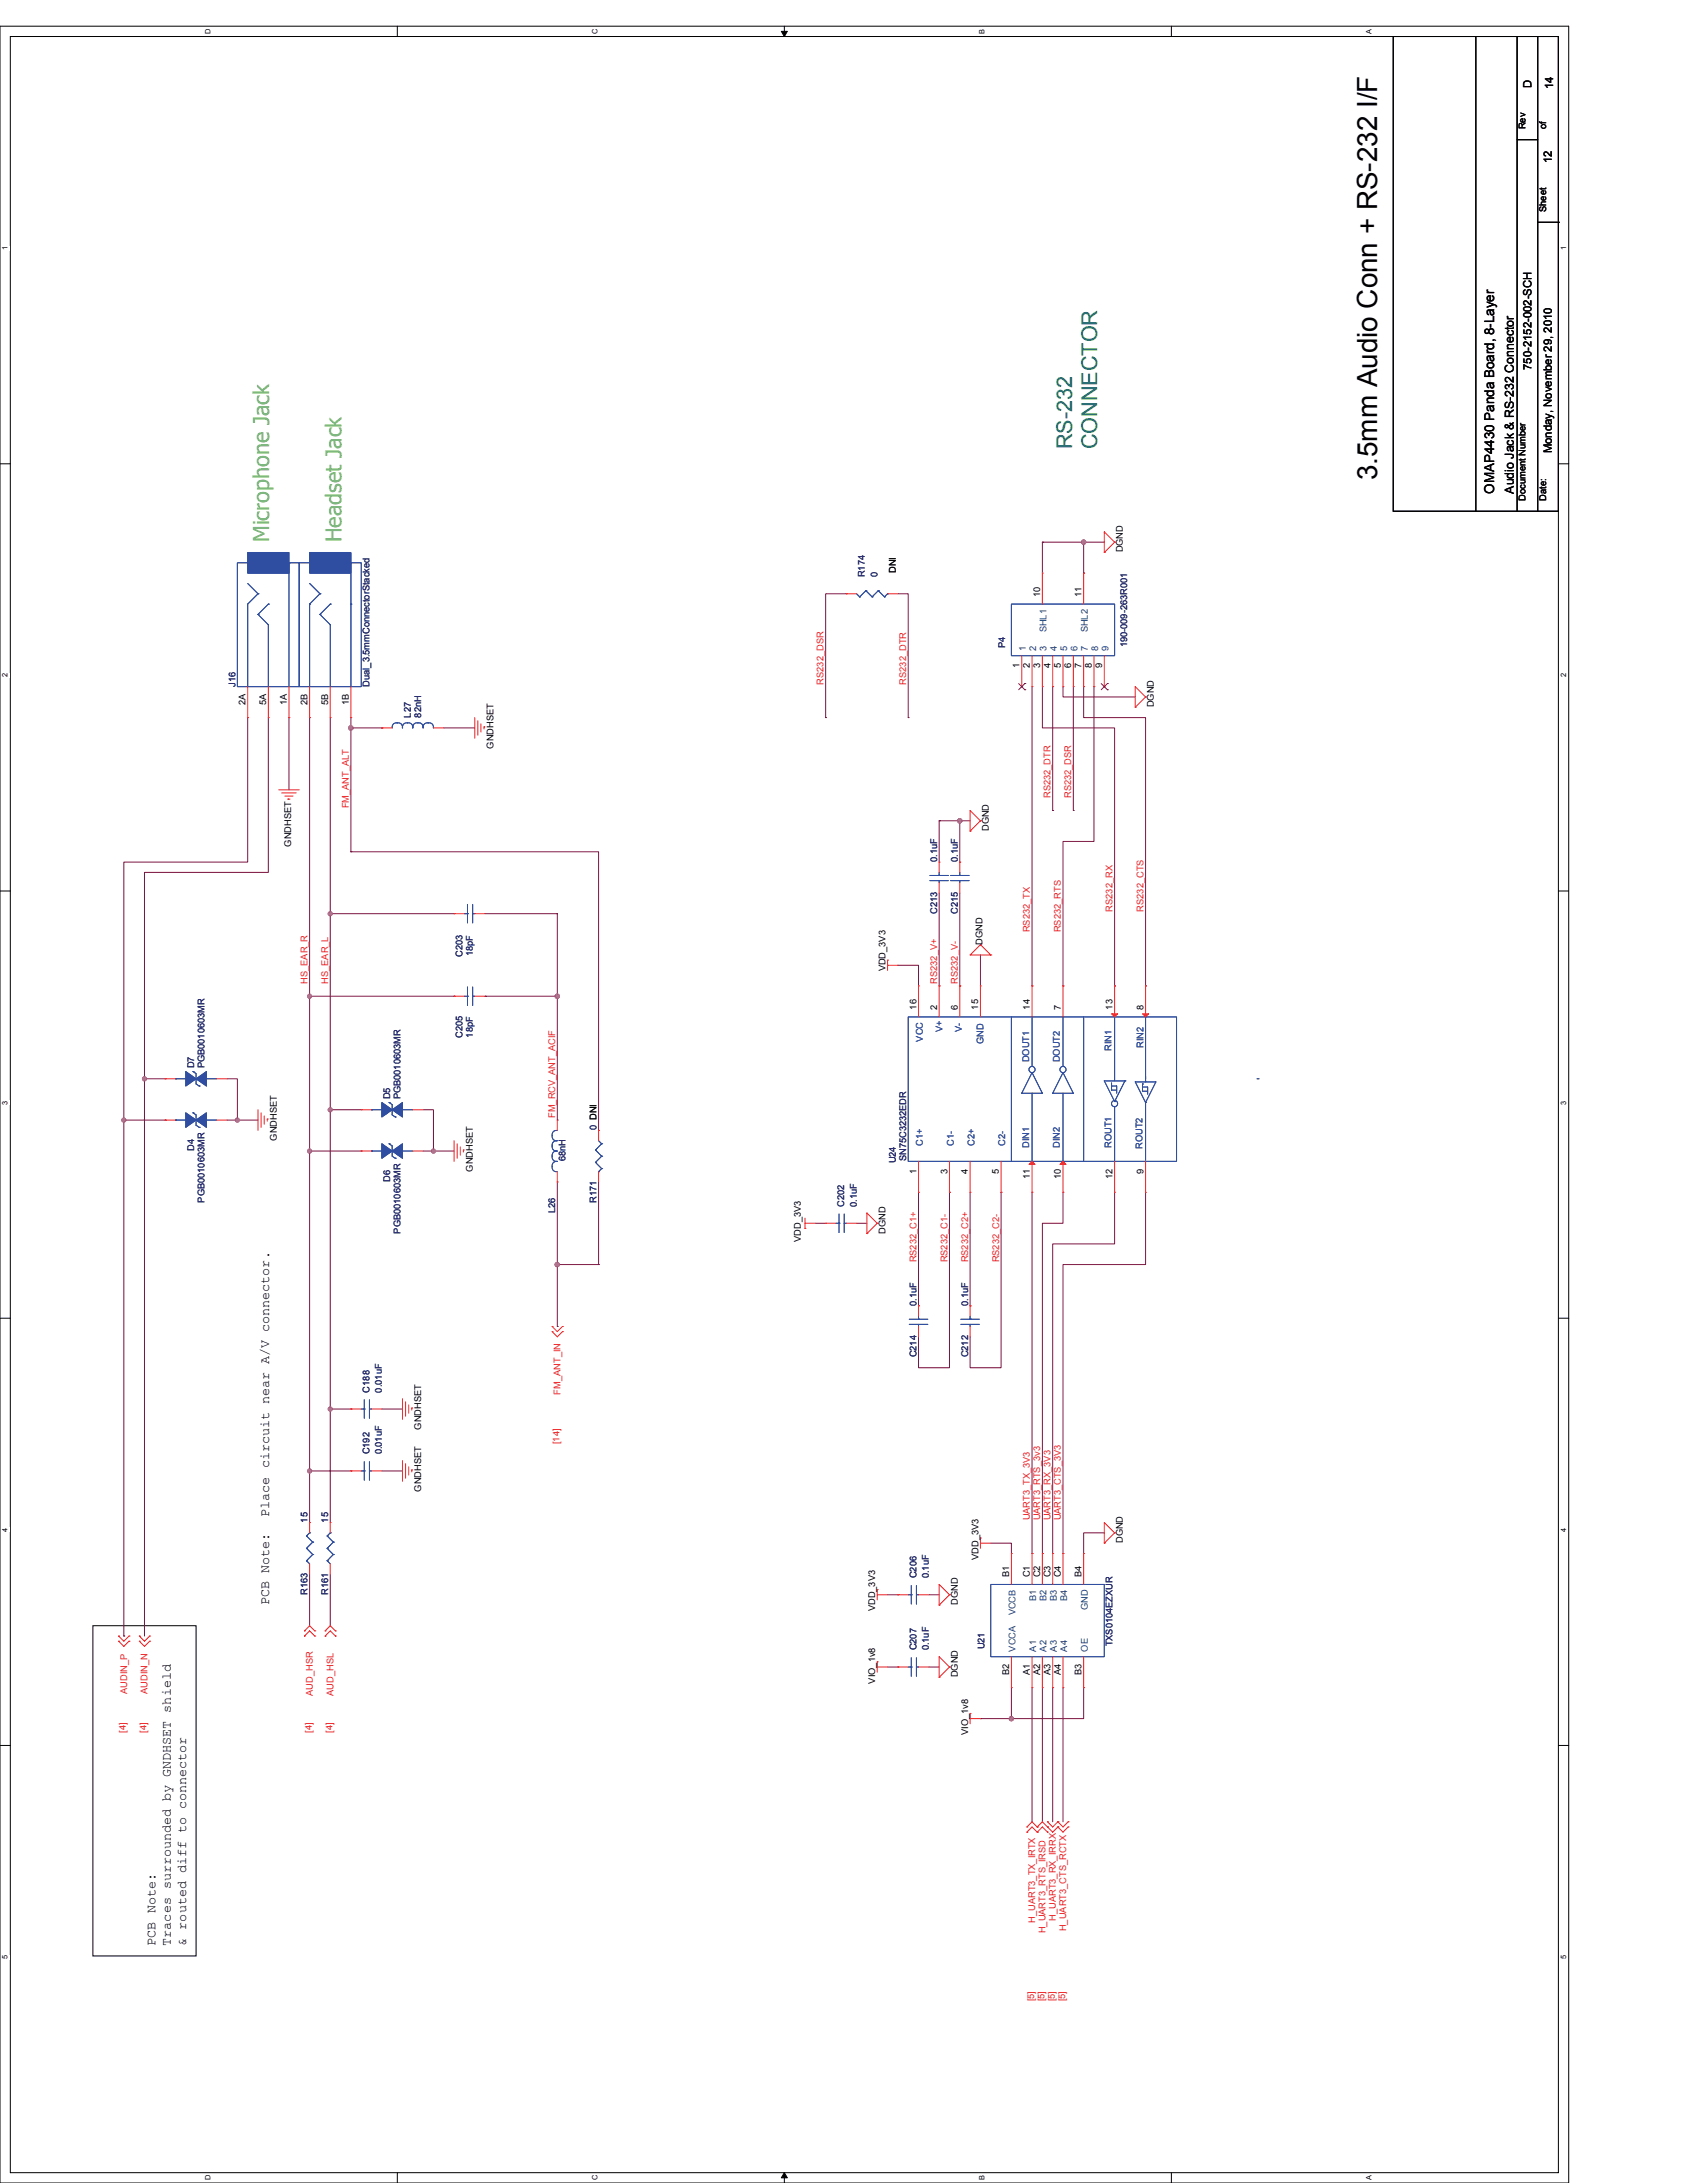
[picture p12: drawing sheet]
<svg xmlns="http://www.w3.org/2000/svg" width="216mm" height="279mm" viewBox="0 0 216 279" stroke-linecap="round" stroke-linejoin="round" font-family="sans-serif">
<defs><g id="words">
<text font-size="3.6" x="176.3" y="61.5" transform="rotate(-90 176.3 61.5)">3.5mm Audio Conn + RS-232 I/F</text>
<g font-size="2.8" fill="#0e7b3f">
<text x="137.2" y="57.5" transform="rotate(-90 137.2 57.5)">RS-232</text>
<text x="140.4" y="57.5" transform="rotate(-90 140.4 57.5)">CONNECTOR</text>
</g>
<g font-size="2.8" fill="#6cbd45">
<text x="34.5" y="69.4" transform="rotate(-90 34.5 69.4)">Microphone Jack</text>
<text x="43.7" y="69.4" transform="rotate(-90 43.7 69.4)">Headset Jack</text>
</g>
<g font-size="1.7">
<text x="191.2" y="63.2" transform="rotate(-90 191.2 63.2)">OMAP4430 Panda Board, 8-Layer</text>
<text x="34.4" y="194.1" transform="rotate(-90 34.4 194.1)">Place circuit near A/V connector.</text>
<text x="34.4" y="205.4" transform="rotate(-90 34.4 205.4)">PCB Note:</text>
<text x="19.9" y="249" transform="rotate(-90 19.9 249)">PCB Note:</text>
<text x="21.9" y="249" transform="rotate(-90 21.9 249)">Traces surrounded by GNDHSET shield</text>
<text x="23.8" y="249" transform="rotate(-90 23.8 249)">&amp; routed diff to connector</text>
</g>
<text font-size="1.6" x="193.7" y="63.2" transform="rotate(-90 193.7 63.2)">Audio Jack &amp; RS-232 Connector</text>
<g font-size="1.4">
<text x="196" y="11.3" transform="rotate(-90 196 11.3)">D</text>
<text x="198.8" y="11.4" transform="rotate(-90 198.8 11.4)">14</text>
<text x="198.6" y="20.9" transform="rotate(-90 198.6 20.9)">12</text>
<text x="196" y="47.3" transform="rotate(-90 196 47.3)">750-2152-002-SCH</text>
<text x="198.6" y="58" transform="rotate(-90 198.6 58)">Monday, November 29, 2010</text>
</g>
<g font-size="1.2">
<text x="195.2" y="16.6" transform="rotate(-90 195.2 16.6)">Rev</text>
<text x="197.9" y="16.6" transform="rotate(-90 197.9 16.6)">of</text>
<text x="197.9" y="27.1" transform="rotate(-90 197.9 27.1)">Sheet</text>
<text x="195.2" y="64.1" transform="rotate(-90 195.2 64.1)">Document Number</text>
<text x="197.9" y="64.1" transform="rotate(-90 197.9 64.1)">Date:</text>
<text x="143.7" y="70.7" transform="rotate(-90 143.7 70.7)">DGND</text>
<text x="114.7" y="73.4" transform="rotate(-90 114.7 73.4)">DNI</text>
<text x="133.1" y="76.4" transform="rotate(-90 133.1 76.4)">10</text>
<text x="138.4" y="76.4" transform="rotate(-90 138.4 76.4)">11</text>
<text x="130.5" y="85.5" transform="rotate(-90 130.5 85.5)">1</text>
<text x="131.8" y="85.5" transform="rotate(-90 131.8 85.5)">2</text>
<text x="133.1" y="85.5" transform="rotate(-90 133.1 85.5)">3</text>
<text x="134.4" y="85.5" transform="rotate(-90 134.4 85.5)">4</text>
<text x="135.8" y="85.5" transform="rotate(-90 135.8 85.5)">5</text>
<text x="137.1" y="85.5" transform="rotate(-90 137.1 85.5)">6</text>
<text x="138.4" y="85.5" transform="rotate(-90 138.4 85.5)">7</text>
<text x="139.7" y="85.5" transform="rotate(-90 139.7 85.5)">8</text>
<text x="141.1" y="85.5" transform="rotate(-90 141.1 85.5)">9</text>
<text x="31.4" y="90.3" transform="rotate(-90 31.4 90.3)">2A</text>
<text x="34.1" y="90.3" transform="rotate(-90 34.1 90.3)">5A</text>
<text x="36.7" y="90.3" transform="rotate(-90 36.7 90.3)">1A</text>
<text x="39.4" y="90.3" transform="rotate(-90 39.4 90.3)">2B</text>
<text x="42" y="90.3" transform="rotate(-90 42 90.3)">5B</text>
<text x="44.6" y="90.3" transform="rotate(-90 44.6 90.3)">1B</text>
<text x="63.1" y="95.8" transform="rotate(-90 63.1 95.8)">GNDHSET</text>
<text x="147.7" y="90.5" transform="rotate(-90 147.7 90.5)">DGND</text>
<text x="126.5" y="106.4" transform="rotate(-90 126.5 106.4)">DGND</text>
<text x="37.3" y="108.4" transform="rotate(-90 37.3 108.4)">GNDHSET</text>
<text x="113.3" y="124.3" transform="rotate(-90 113.3 124.3)">VDD_3V3</text>
<text x="125.7" y="120.9" transform="rotate(-90 125.7 120.9)">DGND</text>
<text x="117.3" y="129.2" transform="rotate(-90 117.3 129.2)">16</text>
<text x="119.9" y="129.2" transform="rotate(-90 119.9 129.2)">2</text>
<text x="122.6" y="129.2" transform="rotate(-90 122.6 129.2)">6</text>
<text x="125.2" y="129.2" transform="rotate(-90 125.2 129.2)">15</text>
<text x="131.8" y="129.2" transform="rotate(-90 131.8 129.2)">14</text>
<text x="135.8" y="129.2" transform="rotate(-90 135.8 129.2)">7</text>
<text x="142.4" y="129.2" transform="rotate(-90 142.4 129.2)">13</text>
<text x="146.3" y="129.2" transform="rotate(-90 146.3 129.2)">8</text>
<text x="35.4" y="146" transform="rotate(-90 35.4 146)">GNDHSET</text>
<text x="60.5" y="150" transform="rotate(-90 60.5 150)">GNDHSET</text>
<text x="117.3" y="150.2" transform="rotate(-90 117.3 150.2)">1</text>
<text x="121.2" y="150.2" transform="rotate(-90 121.2 150.2)">3</text>
<text x="123.9" y="150.2" transform="rotate(-90 123.9 150.2)">4</text>
<text x="127.8" y="150.2" transform="rotate(-90 127.8 150.2)">5</text>
<text x="131.8" y="150.9" transform="rotate(-90 131.8 150.9)">11</text>
<text x="135.8" y="150.9" transform="rotate(-90 135.8 150.9)">10</text>
<text x="142.4" y="150.9" transform="rotate(-90 142.4 150.9)">12</text>
<text x="146.3" y="150.2" transform="rotate(-90 146.3 150.2)">9</text>
<text x="102.5" y="158.9" transform="rotate(-90 102.5 158.9)">VDD_3V3</text>
<text x="113.3" y="157.9" transform="rotate(-90 113.3 157.9)">DGND</text>
<text x="53.9" y="183" transform="rotate(-90 53.9 183)">GNDHSET</text>
<text x="53.9" y="190.9" transform="rotate(-90 53.9 190.9)">GNDHSET</text>
<text x="143.7" y="197.5" transform="rotate(-90 143.7 197.5)">DGND</text>
<text x="125.2" y="199.6" transform="rotate(-90 125.2 199.6)">VDD_3V3</text>
<text x="129.2" y="201.9" transform="rotate(-90 129.2 201.9)">B1</text>
<text x="131.8" y="201.9" transform="rotate(-90 131.8 201.9)">C1</text>
<text x="133.1" y="201.9" transform="rotate(-90 133.1 201.9)">C2</text>
<text x="134.4" y="201.9" transform="rotate(-90 134.4 201.9)">C3</text>
<text x="135.8" y="201.9" transform="rotate(-90 135.8 201.9)">C4</text>
<text x="138.4" y="201.9" transform="rotate(-90 138.4 201.9)">B4</text>
<text x="112" y="206.2" transform="rotate(-90 112 206.2)">VDD_3V3</text>
<text x="122.6" y="205.4" transform="rotate(-90 122.6 205.4)">DGND</text>
<text x="112" y="215.5" transform="rotate(-90 112 215.5)">VIO_1v8</text>
<text x="122.6" y="214.7" transform="rotate(-90 122.6 214.7)">DGND</text>
<text x="129.2" y="214.4" transform="rotate(-90 129.2 214.4)">B2</text>
<text x="131.8" y="214.4" transform="rotate(-90 131.8 214.4)">A1</text>
<text x="133.1" y="214.4" transform="rotate(-90 133.1 214.4)">A2</text>
<text x="134.4" y="214.4" transform="rotate(-90 134.4 214.4)">A3</text>
<text x="135.8" y="214.4" transform="rotate(-90 135.8 214.4)">A4</text>
<text x="138.4" y="214.4" transform="rotate(-90 138.4 214.4)">B3</text>
<text x="123.9" y="222.1" transform="rotate(-90 123.9 222.1)">VIO_1v8</text>
</g>
<g font-size="1.2" fill="#25266d">
<text x="110.7" y="73.9" transform="rotate(-90 110.7 73.9)">R174</text>
<text x="112.3" y="73.9" transform="rotate(-90 112.3 73.9)">0</text>
<text x="128.7" y="83" transform="rotate(-90 128.7 83)">P4</text>
<text x="144.2" y="82.9" transform="rotate(-90 144.2 82.9)">190-009-263R001</text>
<text x="30.1" y="87.9" transform="rotate(-90 30.1 87.9)">J16</text>
<text x="47.3" y="87.9" transform="rotate(-90 47.3 87.9)">Dual_3.5mmConnectorStacked</text>
<text x="52.6" y="91.8" transform="rotate(-90 52.6 91.8)">L27</text>
<text x="53.9" y="91.8" transform="rotate(-90 53.9 91.8)">82nH</text>
<text x="119.9" y="110.3" transform="rotate(-90 119.9 110.3)">0.1uF</text>
<text x="122.6" y="110.3" transform="rotate(-90 122.6 110.3)">0.1uF</text>
<text x="119.9" y="116.9" transform="rotate(-90 119.9 116.9)">C213</text>
<text x="122.6" y="116.9" transform="rotate(-90 122.6 116.9)">C215</text>
<text x="59.2" y="122.5" transform="rotate(-90 59.2 122.5)">C203</text>
<text x="60.5" y="122.4" transform="rotate(-90 60.5 122.4)">18pF</text>
<text x="24.8" y="136.8" transform="rotate(-90 24.8 136.8)">D7</text>
<text x="26.2" y="136.8" transform="rotate(-90 26.2 136.8)">PGB0010603MR</text>
<text x="59.2" y="132.8" transform="rotate(-90 59.2 132.8)">C205</text>
<text x="60.5" y="132.8" transform="rotate(-90 60.5 132.8)">18pF</text>
<text x="49.9" y="140.7" transform="rotate(-90 49.9 140.7)">D5</text>
<text x="51.3" y="140.7" transform="rotate(-90 51.3 140.7)">PGB0010603MR</text>
<text x="24.8" y="147.3" transform="rotate(-90 24.8 147.3)">D4</text>
<text x="72.4" y="148.6" transform="rotate(-90 72.4 148.6)">68nH</text>
<text x="76.4" y="144.7" transform="rotate(-90 76.4 144.7)">0 DNI</text>
<text x="114.7" y="148.9" transform="rotate(-90 114.7 148.9)">U24</text>
<text x="116" y="148.6" transform="rotate(-90 116 148.6)">SN75C3232EDR</text>
<text x="26.2" y="153.9" transform="rotate(-90 26.2 153.9)">PGB0010603MR</text>
<text x="49.9" y="151.3" transform="rotate(-90 49.9 151.3)">D6</text>
<text x="71.1" y="155.2" transform="rotate(-90 71.1 155.2)">L26</text>
<text x="76.4" y="153.9" transform="rotate(-90 76.4 153.9)">R171</text>
<text x="108.1" y="154.5" transform="rotate(-90 108.1 154.5)">C202</text>
<text x="109.6" y="154.5" transform="rotate(-90 109.6 154.5)">0.1uF</text>
<text x="51.3" y="157.9" transform="rotate(-90 51.3 157.9)">PGB0010603MR</text>
<text x="117.3" y="167.1" transform="rotate(-90 117.3 167.1)">0.1uF</text>
<text x="123.9" y="167.1" transform="rotate(-90 123.9 167.1)">0.1uF</text>
<text x="117.3" y="173.7" transform="rotate(-90 117.3 173.7)">C214</text>
<text x="123.9" y="173.7" transform="rotate(-90 123.9 173.7)">C212</text>
<text x="47.3" y="178.2" transform="rotate(-90 47.3 178.2)">C188</text>
<text x="48.9" y="178.2" transform="rotate(-90 48.9 178.2)">0.01uF</text>
<text x="47.3" y="186.2" transform="rotate(-90 47.3 186.2)">C192</text>
<text x="48.9" y="186.2" transform="rotate(-90 48.9 186.2)">0.01uF</text>
<text x="39.4" y="194.9" transform="rotate(-90 39.4 194.9)">15</text>
<text x="42" y="194.9" transform="rotate(-90 42 194.9)">15</text>
<text x="117.3" y="202" transform="rotate(-90 117.3 202)">C206</text>
<text x="118.9" y="202" transform="rotate(-90 118.9 202)">0.1uF</text>
<text x="39.4" y="204.1" transform="rotate(-90 39.4 204.1)">R163</text>
<text x="42" y="204.1" transform="rotate(-90 42 204.1)">R161</text>
<text x="117.3" y="211.2" transform="rotate(-90 117.3 211.2)">C207</text>
<text x="118.9" y="211.2" transform="rotate(-90 118.9 211.2)">0.1uF</text>
<text x="126" y="211.1" transform="rotate(-90 126 211.1)">U21</text>
<text x="142.4" y="210.7" transform="rotate(-90 142.4 210.7)">TXS0104EZXUR</text>
</g>
<g font-size="1.2" fill="#174078">
<text x="131.3" y="83.3" transform="rotate(-90 131.3 83.3)">1</text>
<text x="132.6" y="83.3" transform="rotate(-90 132.6 83.3)">2</text>
<text x="133.9" y="83.3" transform="rotate(-90 133.9 83.3)">3</text>
<text x="133.9" y="80.9" transform="rotate(-90 133.9 80.9)">SHL1</text>
<text x="135.3" y="83.3" transform="rotate(-90 135.3 83.3)">4</text>
<text x="136.6" y="83.3" transform="rotate(-90 136.6 83.3)">5</text>
<text x="137.9" y="83.3" transform="rotate(-90 137.9 83.3)">6</text>
<text x="139.2" y="83.3" transform="rotate(-90 139.2 83.3)">7</text>
<text x="139.2" y="80.9" transform="rotate(-90 139.2 80.9)">SHL2</text>
<text x="140.5" y="83.3" transform="rotate(-90 140.5 83.3)">8</text>
<text x="141.9" y="83.3" transform="rotate(-90 141.9 83.3)">9</text>
<text x="130" y="206.8" transform="rotate(-90 130 206.8)">VCCB</text>
<text x="132.6" y="204.9" transform="rotate(-90 132.6 204.9)">B1</text>
<text x="133.9" y="204.9" transform="rotate(-90 133.9 204.9)">B2</text>
<text x="135.3" y="204.9" transform="rotate(-90 135.3 204.9)">B3</text>
<text x="136.6" y="204.9" transform="rotate(-90 136.6 204.9)">B4</text>
<text x="139.2" y="206.1" transform="rotate(-90 139.2 206.1)">GND</text>
<text x="130" y="211.4" transform="rotate(-90 130 211.4)">VCCA</text>
<text x="132.6" y="211.4" transform="rotate(-90 132.6 211.4)">A1</text>
<text x="133.9" y="211.4" transform="rotate(-90 133.9 211.4)">A2</text>
<text x="135.3" y="211.4" transform="rotate(-90 135.3 211.4)">A3</text>
<text x="136.6" y="211.4" transform="rotate(-90 136.6 211.4)">A4</text>
<text x="139.2" y="211.4" transform="rotate(-90 139.2 211.4)">OE</text>
</g>
<g font-size="1.2" fill="#ee2123">
<text x="105.4" y="87.6" transform="rotate(-90 105.4 87.6)">RS232_DSR</text>
<text x="116" y="87.6" transform="rotate(-90 116 87.6)">RS232_DTR</text>
<text x="44.6" y="103.5" transform="rotate(-90 44.6 103.5)">FM_ANT_ALT</text>
<text x="134.5" y="102.1" transform="rotate(-90 134.5 102.1)">RS232_DTR</text>
<text x="137.1" y="102.1" transform="rotate(-90 137.1 102.1)">RS232_DSR</text>
<text x="131.8" y="119.3" transform="rotate(-90 131.8 119.3)">RS232_TX</text>
<text x="135.8" y="119.3" transform="rotate(-90 135.8 119.3)">RS232_RTS</text>
<text x="142.4" y="116.7" transform="rotate(-90 142.4 116.7)">RS232_RX</text>
<text x="146.3" y="116.7" transform="rotate(-90 146.3 116.7)">RS232_CTS</text>
<text x="39.4" y="125.9" transform="rotate(-90 39.4 125.9)">HS_EAR_R</text>
<text x="42" y="125.9" transform="rotate(-90 42 125.9)">HS_EAR_L</text>
<text x="119.9" y="125.9" transform="rotate(-90 119.9 125.9)">RS232_V+</text>
<text x="122.6" y="125.9" transform="rotate(-90 122.6 125.9)">RS232_V-</text>
<text x="71.1" y="143.1" transform="rotate(-90 71.1 143.1)">FM_RCV_ANT_ACIF</text>
<text x="117.3" y="161.6" transform="rotate(-90 117.3 161.6)">RS232_C1+</text>
<text x="121.2" y="161.6" transform="rotate(-90 121.2 161.6)">RS232_C1-</text>
<text x="123.9" y="161.6" transform="rotate(-90 123.9 161.6)">RS232_C2+</text>
<text x="127.9" y="161.6" transform="rotate(-90 127.9 161.6)">RS232_C2-</text>
<text x="71.7" y="178.5" transform="rotate(-90 71.7 178.5)">FM_ANT_IN</text>
<text x="71.6" y="184.8" transform="rotate(-90 71.6 184.8)">[14]</text>
<text x="131.8" y="194.6" transform="rotate(-90 131.8 194.6)">UART3_TX_3V3</text>
<text x="133.1" y="194.6" transform="rotate(-90 133.1 194.6)">UART3_RTS_3v3</text>
<text x="134.5" y="194.6" transform="rotate(-90 134.5 194.6)">UART3_RX_3V3</text>
<text x="135.8" y="194.6" transform="rotate(-90 135.8 194.6)">UART3_CTS_3V3</text>
<text x="16.1" y="221.8" transform="rotate(-90 16.1 221.8)">[4]</text>
<text x="16.3" y="216.8" transform="rotate(-90 16.3 216.8)">AUDIN_P</text>
<text x="18.8" y="221.8" transform="rotate(-90 18.8 221.8)">[4]</text>
<text x="18.9" y="216.8" transform="rotate(-90 18.9 216.8)">AUDIN_N</text>
<text x="39.9" y="221.8" transform="rotate(-90 39.9 221.8)">[4]</text>
<text x="40" y="217.1" transform="rotate(-90 40 217.1)">AUD_HSR</text>
<text x="42.5" y="221.8" transform="rotate(-90 42.5 221.8)">[4]</text>
<text x="42.7" y="217.1" transform="rotate(-90 42.7 217.1)">AUD_HSL</text>
<text x="135.1" y="245.9" transform="rotate(-90 135.1 245.9)">H_UART3_RX_IRRX</text>
<text x="132.5" y="246.1" transform="rotate(-90 132.5 246.1)">H_UART3_TX_IRTX</text>
<text x="133.8" y="247.4" transform="rotate(-90 133.8 247.4)">H_UART3_RTS_IRSD</text>
<text x="136.4" y="247.2" transform="rotate(-90 136.4 247.2)">H_UART3_CTS_RCTX</text>
<text x="132.4" y="256.2" transform="rotate(-90 132.4 256.2)">[5]</text>
<text x="133.7" y="256.2" transform="rotate(-90 133.7 256.2)">[5]</text>
<text x="135" y="256.2" transform="rotate(-90 135 256.2)">[5]</text>
<text x="136.3" y="256.2" transform="rotate(-90 136.3 256.2)">[5]</text>
</g>
<g font-size="1.2" fill="#2f4ea1">
<text x="118.1" y="133.3" transform="rotate(-90 118.1 133.3)">VCC</text>
<text x="120.6" y="132.1" transform="rotate(-90 120.6 132.1)">V+</text>
<text x="123.1" y="132.1" transform="rotate(-90 123.1 132.1)">V-</text>
<text x="125.9" y="133.6" transform="rotate(-90 125.9 133.6)">GND</text>
<text x="131.7" y="136" transform="rotate(-90 131.7 136)">DOUT1</text>
<text x="135.7" y="136" transform="rotate(-90 135.7 136)">DOUT2</text>
<text x="142.3" y="134.5" transform="rotate(-90 142.3 134.5)">RIN1</text>
<text x="146.4" y="134.1" transform="rotate(-90 146.4 134.1)">RIN2</text>
<text x="118.1" y="146.7" transform="rotate(-90 118.1 146.7)">C1+</text>
<text x="122.1" y="146.7" transform="rotate(-90 122.1 146.7)">C1-</text>
<text x="124.7" y="146.7" transform="rotate(-90 124.7 146.7)">C2+</text>
<text x="128.7" y="146.7" transform="rotate(-90 128.7 146.7)">C2-</text>
<text x="131.7" y="146.9" transform="rotate(-90 131.7 146.9)">DIN1</text>
<text x="135.7" y="146.9" transform="rotate(-90 135.7 146.9)">DIN2</text>
<text x="142.3" y="146.9" transform="rotate(-90 142.3 146.9)">ROUT1</text>
<text x="146.2" y="147.1" transform="rotate(-90 146.2 147.1)">ROUT2</text>
</g>
<g font-size=".9">
<text x="26.9" y="4.3" transform="rotate(-90 26.9 4.3)">D</text>
<text x="76.5" y="4.3" transform="rotate(-90 76.5 4.3)">C</text>
<text x="126" y="4.3" transform="rotate(-90 126 4.3)">B</text>
<text x="175.5" y="4.3" transform="rotate(-90 175.5 4.3)">A</text>
<text x="1" y="32" transform="rotate(-90 1 32)">1</text>
<text x="200.4" y="32" transform="rotate(-90 200.4 32)">1</text>
<text x="1" y="86.7" transform="rotate(-90 1 86.7)">2</text>
<text x="200.4" y="86.7" transform="rotate(-90 200.4 86.7)">2</text>
<text x="1" y="141.4" transform="rotate(-90 1 141.4)">3</text>
<text x="200.4" y="141.4" transform="rotate(-90 200.4 141.4)">3</text>
<text x="1" y="196.1" transform="rotate(-90 1 196.1)">4</text>
<text x="200.4" y="196.1" transform="rotate(-90 200.4 196.1)">4</text>
<text x="1" y="250.7" transform="rotate(-90 1 250.7)">5</text>
<text x="200.4" y="250.7" transform="rotate(-90 200.4 250.7)">5</text>
<text x="26.9" y="279.1" transform="rotate(-90 26.9 279.1)">D</text>
<text x="76.5" y="279.1" transform="rotate(-90 76.5 279.1)">C</text>
<text x="126" y="279.1" transform="rotate(-90 126 279.1)">B</text>
<text x="175.5" y="279.1" transform="rotate(-90 175.5 279.1)">A</text>
</g>
</g></defs>
<path d="M0 3.4h200.8v276h-200.8zM1.3 4.7h198.1v273.4h-198.1z" fill="none" stroke="#000" stroke-width=".13"/>
<g fill="#fff">
<path d="M.1 250.2h1.1v.5h-1.1z"/>
<path d="M199.6 250.2h1v.5h-1z"/>
</g>
<path d="M0 223.4h1.3M199.4 223.4h1.4" fill="none" stroke="#000" stroke-width=".13"/>
<g fill="#fff">
<path d="M.1 195.5h1.1v.6h-1.1z"/>
<path d="M199.6 195.5h1v.6h-1z"/>
</g>
<path d="M0 168.7h1.3M199.4 168.7h1.4" fill="none" stroke="#000" stroke-width=".13"/>
<g fill="#fff">
<path d="M.1 140.9h1.1v.5h-1.1z"/>
<path d="M199.6 140.9h1v.5h-1z"/>
</g>
<path d="M0 114h1.3M199.4 114h1.4" fill="none" stroke="#000" stroke-width=".13"/>
<g fill="#fff">
<path d="M.1 86.2h1.1v.5h-1.1z"/>
<path d="M199.6 86.2h1v.5h-1z"/>
</g>
<path d="M0 59.4h1.3M199.4 59.4h1.4" fill="none" stroke="#000" stroke-width=".13"/>
<g fill="#fff">
<path d="M.1 31.5h1.1v.5h-1.1z"/>
<path d="M199.6 31.5h1v.5h-1z"/>
<path d="M26.1 278.4h1v.7h-1z"/>
<path d="M26.1 3.7h1v.6h-1z"/>
<path d="M75.6 278.4h1.1v.7h-1.1z"/>
<path d="M75.6 3.7h1.1v.6h-1.1z"/>
</g>
<path d="M50.9 3.4v1.3M50.9 278.1v1.3" fill="none" stroke="#000" stroke-width=".13"/>
<g fill="#fff">
<path d="M125.1 278.4h1.1v.7h-1.1z"/>
<path d="M125.1 3.7h1.1v.6h-1.1z"/>
</g>
<path d="M100 4h.8l-.4 .7zM100.4 3.4v1.3M100.4 278.1l.4 .6h-.8zM100.4 278.1v1.3" fill="none" stroke="#000" stroke-width=".13"/>
<path d="M100 4h.8l-.4 .7zM100.4 278.1l.4 .6h-.8z" fill="#000"/>
<g fill="#fff">
<path d="M174.7 278.4h1v.7h-1z"/>
<path d="M174.7 3.7h1v.6h-1z"/>
</g>
<path d="M149.9 3.4v1.3M178.3 4.7h21.1v60.7h-21.1zM188.9 4.7h.1M188.9 4.7v60.7M194.2 4.7v60.7M194.2 17.9h2.6M196.8 4.7h.1M196.8 4.7v60.7M196.8 28.4h2.6M199.4 28.4h.1M11.9 208.1h13.2v42.2h-13.2zM149.9 278.1v1.3" fill="none" stroke="#000" stroke-width=".13"/>
<g fill="none" stroke="#7a123f" stroke-width=".13">
<path d="M108.3 76h-2.6v15.8M114.9 76h1.3v15.8M133.4 69.4h.1M133.4 69.4v4M133.4 69.4h7.9M138.7 69.4h.1M138.7 73.4h.1M138.7 69.4v4M31.7 91.8v18.5h-15.9v33.1M34.3 91.8v19.9h-15.8v26.4M37 91.8v9.3M39.6 91.8v55.5"/>
<path d="M42.3 91.8v25.1M44.9 93.2h.1M44.9 91.8v17.2M44.9 93.2h4M48.9 93.2h.1M56.8 93.2h4M105.7 91.8h.1M116.2 91.8h.1M132.1 87.9v38.3M133.4 87.9v5.3h9.2v33M134.7 87.9v15.8M136 87.9v1.3h9.3"/>
<path d="M137.4 87.9v15.8M138.7 87.9v3.9h7.9v34.4M140 87.9v19.8h-4v18.5M42.3 116.9h.1M42.3 116.9h15.8M42.3 116.9v25.1M44.9 109h.1M44.9 109h31.7v35.7M62.1 116.9h9.2v26.5M120.2 105.1h.1M120.2 105.1v5.2M120.2 105.1h4"/>
<path d="M120.2 114.3v11.9M122.8 105.1h.1M122.8 105.1v5.2M122.8 114.3v11.9M134.7 103.7h.1M137.4 103.7h.1M18.5 138.1h.1M21.1 138.1h-2.6v71.3M29.1 138.1h1.3v5.3h-1.3M39.6 127.5h.1M39.6 127.5h18.5M58.1 127.5h.1"/>
<path d="M62.1 127.5h.1M62.1 127.5h9.2M71.3 127.5h.1M114.9 123.5h2.7v2.7M120.2 126.2h.1M122.8 126.2h.1M125.5 122.2v4M132.1 126.2h.1M136 126.2h.1M142.6 126.2h.1M146.6 126.2h.1M15.8 143.4h.1"/>
<path d="M21.1 143.4h-5.3v66M30.4 143.4h.1M30.4 143.4h2.6M39.6 147.3h.1M39.6 147.3h6.6M39.6 147.3v41h5.3M42.3 142h.1M42.3 142h3.9M42.3 142v38.3h2.6M54.2 142h1.3v5.3h-1.3M55.5 147.3h.1M55.5 147.3h2.6"/>
<path d="M71.3 143.4h.1M71.3 151.3v18.5M76.6 151.3v10.5M104.3 156.6h1.4M109.6 156.6h1.3M117.6 152.6v14.5M121.5 152.6v22.5h-3.9v-4M121.5 152.6h.1M124.2 152.6v14.5M128.1 152.6v22.5h-3.9v-4M128.1 152.6h.1M132.1 152.6v46.2"/>
<path d="M136 152.6v4h-2.6v42.2M142.6 152.6v6.6h-7.9v39.6M146.6 152.6v9.2h-10.6v37M71.3 161.8h.1M71.3 169.8h.1M71.3 161.8h5.3M76.6 161.8h.1M117.6 167.1h.1M124.2 167.1h.1M39.6 188.3h.1M39.6 188.3v6.6M42.3 180.3h.1"/>
<path d="M42.3 180.3v14.6M48.9 180.3h2.6M48.9 188.3h2.6M126.8 197.5h2.6v1.3M132.1 198.8h.1M133.4 198.8h.1M134.7 198.8h.1M136 198.8h.1M141.3 196.2h-2.6v2.6M15.8 209.4h.1M39.6 201.5v6.6M42.3 201.5v6.6"/>
<path d="M113.6 204.1h1.3M113.6 213.4h1.3M118.9 204.1h1.3M118.9 213.4h1.3M125.5 220h.1M125.5 220h3.9M129.4 220h.1M129.4 216v4M132.1 216v17.2M133.4 216v17.2M134.7 216v17.2M136 216v17.2"/>
<path d="M138.7 216v4h-9.3"/>
</g>
<g fill="#b4509f" stroke="#b4509f" stroke-width=".13">
<circle cx="18.5" cy="138.1" r=".26"/>
<circle cx="15.8" cy="143.4" r=".26"/>
<circle cx="138.7" cy="69.4" r=".26"/>
<circle cx="122.8" cy="105.1" r=".26"/>
<circle cx="44.9" cy="93.2" r=".26"/>
<circle cx="71.3" cy="161.9" r=".26"/>
<circle cx="71.3" cy="127.5" r=".26"/>
<circle cx="42.3" cy="116.9" r=".26"/>
<circle cx="42.3" cy="142" r=".26"/>
<circle cx="39.6" cy="127.5" r=".26"/>
<circle cx="129.4" cy="220" r=".26"/>
<circle cx="39.6" cy="147.3" r=".26"/>
<circle cx="55.5" cy="147.3" r=".26"/>
<circle cx="39.6" cy="188.3" r=".26"/>
<circle cx="42.3" cy="180.3" r=".26"/>
<circle cx="30.4" cy="143.4" r=".26"/>
</g>
<g fill="none" stroke="#ee2123" stroke-width=".13">
<path d="M108.3 76h.1M108.3 76h1.3M113.6 76h1.3M133.4 73.4h.1M133.4 73.4v3.9M138.7 73.4h.1M138.7 73.4v3.9M141.3 70.7h.1M142.6 69.4l-1.3-1.3v2.6M142.6 69.4h.1M142.6 69.4l-1.3 1.3M31.7 91.8h.1"/>
<path d="M31.7 87.9v3.9M34.3 91.8h.1M34.3 87.9v3.9M37 91.8h.1M37 87.9v3.9M39.6 91.8h.1M39.6 87.9v3.9M42.3 91.8h.1M42.3 87.9v3.9M44.9 91.8h.1M44.9 87.9v3.9M48.9 93.2h.1"/>
<path d="M48.9 93.2h1.3M55.5 93.2h1.3M60.8 91.8v2.7M61.2 92.2v1.9M61.6 92.6v1.1M61.9 93h.1M61.9 93v.3M130.8 87.9h.1M130.8 83.9v4M132.1 87.9h.1M132.1 83.9v4M133.4 87.9h.1"/>
<path d="M133.4 83.9v4M134.7 87.9h.1M134.7 83.9v4M136 87.9h.1M136 83.9v4M137.4 87.9h.1M137.4 83.9v4M138.7 87.9h.1M138.7 83.9v4M140 87.9h.1M140 83.9v4M141.3 87.9h.1"/>
<path d="M141.3 83.9v4M145.3 90.5h.1M146.6 89.2l-1.3-1.3v2.6M146.6 89.2h.1M146.6 89.2l-1.3 1.3M35.7 101.1h2.6M36.1 101.5h1.8M36.5 101.9h1M36.8 102.3h.1M36.8 102.3h.3M58.1 116.9h.1M58.1 116.9h1.3"/>
<path d="M60.8 116.9h1.3M120.2 113v1.3M120.2 110.3h.1M120.2 110.3v1.4M122.8 113v1.3M122.8 110.3h.1M122.8 110.3v1.4M124.2 106.4h.1M125.5 105.1l-1.3-1.4v2.7M125.5 105.1h.1M125.5 105.1l-1.3 1.3M21.1 138.1h.1"/>
<path d="M21.1 138.1h1.4M27.7 138.1h1.4M58.1 127.5h.1M58.1 127.5h1.3M60.8 127.5h1.3M113.6 123.5h1.3M113.6 122.9h.1M113.6 122.9v1.3M117.6 126.2h.1M117.6 126.2v3.9M120.2 126.2h.1M120.2 126.2v3.9"/>
<path d="M122.8 126.2h.1M122.8 126.2v3.9M125.5 120.9l-1.3 1.3h2.6M125.5 120.9h.1M125.5 126.2h.1M125.5 120.9l1.3 1.3M125.5 126.2v3.9M126.8 122.2h.1M132.1 126.2h.1M132.1 126.2v3.9M136 126.2h.1M136 126.2v3.9"/>
<path d="M142.6 126.2h.1M142.6 126.2v3.9M146.6 126.2h.1M146.6 126.2v3.9M21.1 143.4h.1M21.1 143.4h1.4M27.7 143.4h1.4M33 142v2.7M33.4 142.4v1.9M33.8 142.8v1.1M34.2 143.2h.1M34.2 143.2v.3"/>
<path d="M46.2 142h.1M46.2 147.3h.1M46.2 142h1.3M46.2 147.3h1.3M52.8 142h1.4M52.8 147.3h1.4M58.1 146v2.6M58.5 146.4v1.8M58.9 146.8v1M59.3 147.2h.1M59.3 147.2v.3M71.3 143.4v1.3"/>
<path d="M71.3 151.3h.1M71.3 150v1.3M76.6 150v1.3M76.6 144.7h.1M76.6 144.7v1.3M103 156.6h1.3M103 157.2h.1M103 155.9v1.3M105.7 156.6h.1M105.7 156.6h1.3M108.3 156.6h1.3M110.9 157.9h.1"/>
<path d="M112.3 156.6l-1.4-1.4v2.7M112.3 156.6h.1M112.3 156.6l-1.4 1.3M117.6 152.6h.1M117.6 148.6v4M121.5 152.6h.1M121.5 148.6v4M124.2 152.6h.1M124.2 148.6v4M128.1 152.6h.1M128.1 148.6v4M132.1 152.6h.1"/>
<path d="M132.1 148.6v4M136 152.6h.1M136 148.6v4M142.6 152.6h.1M142.6 148.6v4M146.6 152.6h.1M146.6 148.6v4M51.5 179v2.7M51.9 179.4v1.9M52.3 179.8v1.1M70.7 170.4h.1M70.7 169.8h.1"/>
<path d="M70.7 170.4l.6 .7 .7-.7M70.7 169.8l.6 .6 .7-.6M72 170.4h.1M72 169.8h.1M117.6 169.8v1.3M117.6 167.1h.1M117.6 167.1v1.4M124.2 169.8v1.3M124.2 167.1h.1M124.2 167.1v1.4M39.6 194.9h.1M39.6 194.9v1.3"/>
<path d="M42.3 194.9h.1M42.3 194.9v1.3M44.9 180.3h.1M44.9 188.3h.1M44.9 180.3h1.3M44.9 188.3h1.3M47.5 180.3h1.4M47.5 188.3h1.4M51.5 186.9v2.7M51.9 187.3v1.9M52.3 187.7v1.1M52.7 180.2h.1"/>
<path d="M52.7 188.1h.1M52.7 180.2v.3M52.7 188.1v.3M125.5 197.5h1.3M125.5 196.8h.1M125.5 196.8v1.4M129.4 198.8h.1M129.4 198.8v4M132.1 198.8h.1M132.1 198.8v4M133.4 198.8h.1M133.4 198.8v4"/>
<path d="M134.7 198.8h.1M134.7 198.8v4M136 198.8h.1M136 198.8v4M138.7 198.8h.1M138.7 198.8v4M141.3 197.5h.1M142.6 196.2l-1.3-1.3v2.6M142.6 196.2h.1M142.6 196.2l-1.3 1.3M15.2 210.1h.1M15.2 209.4h.1"/>
<path d="M15.2 210.1l.6 .6 .7-.6M15.2 209.4l.6 .7 .7-.7M16.5 210.1h.1M16.5 209.4h.1M17.8 210.1h.1M17.8 209.4h.1M17.8 210.1l.7 .6 .7-.6M17.8 209.4l.7 .7 .7-.7M19.2 210.1h.1M19.2 209.4h.1M39 208.7h.1M39 209.4h.1"/>
<path d="M39 208.7l.6-.6 .7 .6M39 209.4l.6-.7 .7 .7M39.6 200.2v1.3M40.3 208.7h.1M40.3 209.4h.1M41.6 208.7h.1M41.6 209.4h.1M41.6 208.7l.7-.6 .6 .6M41.6 209.4l.7-.7 .6 .7M42.3 200.2v1.3M42.9 208.7h.1M42.9 209.4h.1"/>
<path d="M112.3 204.1h1.3M112.3 203.5h.1M112.3 213.4h1.3M112.3 212.7h.1M112.3 203.5v1.3M112.3 212.7v1.3M114.9 213.4h.1M114.9 204.1h.1M114.9 213.4h1.3M114.9 204.1h1.3M117.6 213.4h1.3M117.6 204.1h1.3"/>
<path d="M120.2 214.7h.1M120.2 205.4h.1M121.5 213.4l-1.3-1.4v2.7M121.5 213.4h.1M121.5 204.1l-1.3-1.3v2.6M121.5 204.1h.1M121.5 213.4l-1.3 1.3M121.5 204.1l-1.3 1.3M124.2 220h1.3M124.2 219.3h.1M124.2 219.3v1.3M129.4 216h.1"/>
<path d="M129.4 212v4M132.1 216h.1M132.1 212v4M133.4 216h.1M133.4 212v4M134.7 216h.1M134.7 212v4M136 216h.1M136 212v4M138.7 216h.1M138.7 212v4M131.4 233.8h.1"/>
<path d="M131.4 234.5h.1M131.4 233.8l.7-.6 .6 .6M131.4 234.5l.7-.7 .6 .7M132.7 233.8h.1M132.7 234.5h.1M132.7 233.8l.7-.6 1.3 1.3 .7-.7M132.7 234.5l.7-.7 .7 .7M134.1 233.8h.1M134.1 234.5h.1M134.1 233.2h.1M134.1 233.2l.6 .6 .7-.6M135.4 233.8h.1"/>
<path d="M135.4 233.2h.1M135.4 233.8l.6 .7 .7-.7M135.4 233.2l.6 .6 .7-.6M136.7 233.8h.1M136.7 233.2h.1"/>
</g>
<g fill="none" stroke="#2f4ea1" stroke-width=".13">
<path d="M30.4 72h7.9v15.9h-7.9zM31.7 74.7l1.3 1.3M33 76h.1M33 76l-1.3 1.3v10.6M33 78.6l1.3 1.4v7.9M33 78.6h.1M34.3 77.3h.1M34.3 77.3l-1.3 1.3M37 72h.1M37 72v15.9M38.3 72h7.9v15.9h-7.9zM39.6 72h.1"/>
<path d="M39.6 77.3v10.6M39.6 77.3h.1M39.6 74.7l1.3 1.3M40.9 78.6l1.4 1.4v7.9M40.9 78.6h.1M40.9 76h.1M40.9 76l-1.3 1.3M42.3 77.3h.1M42.3 77.3l-1.4 1.3M44.9 77.3h.1M44.9 72v15.9M46.2 78.6h.1"/>
<path d="M109.6 76l.4 .4M110 76.4h.1M110.8 75.6h.1M110.8 75.6l-.8 .8M110.8 75.6l.8 .8M111.6 76.4h.1M112.4 75.6h.1M112.4 75.6l.8 .8M112.4 75.6l-.8 .8M113.2 76.4h.1M113.6 76h.1M113.6 76l-.4 .4"/>
<path d="M129.4 77.3h13.2v6.6h-13.2zM50.2 93.2a.65 .65 0 0 1 .6-.7 .65 .65 0 0 1 .7 .6v.1M52.2 92.5a.52 .52 0 0 0-.7 .7M52.2 92.5a.52 .52 0 0 1 .6 .7M52.8 93.2a.65 .65 0 0 1 .7-.7 .65 .65 0 0 1 .6 .6v.1M54.2 93.2a.65 .65 0 0 1 .6-.7 .65 .65 0 0 1 .7 .6l-.1 .1M59.4 116.9h.4M59.8 115.8v2.3M59.8 116.9h.1M60.5 116.9h.3M60.5 115.8v2.3M119 112.1h2.4"/>
<path d="M119 112.7h2.4M120.2 112.7v.3M120.2 112.1h.1M120.2 111.7v.4M121.6 112.1h2.4M121.6 112.7h2.4M122.8 112.7v.3M122.8 112.1h.1M122.8 111.7v.4M22.5 138.1h.1M22.5 138.1h1.3M24.7 137.1l.4 .3v1.3l.4 .3"/>
<path d="M24.7 137.1h.1M25.5 139h.1M26.4 138.1h1.3M59.4 127.5h.4M59.8 126.3v2.4M59.8 127.5h.1M60.5 127.5h.3M60.5 126.3v2.4M116.2 130.1h34.4v18.5h-34.4zM129.4 130.1v18.5M132.1 137.3l1.3 2.6h-2.6zM132.1 137.3h.1"/>
<path d="M132.1 139.9v8.7M132.1 136.5h.1M132.1 130.1v6.4M136 137.3l1.4 2.6h-2.7zM136 137.3h.1M136 139.9v8.7M136 136.5h.1M136 130.1v6.4M138.7 130.1v18.5M142.3 138.6v.9h.6M142.3 139h.6v.9M142.6 130.1v8.2"/>
<path d="M144 138.3h.1M144 138.3h-2.7l1.3 2.7M144 138.3l-1.4 2.7M145.3 138.5h2.6l-1.3 2.6zM146.2 139.1h.7v1M146.2 138.7v1h.7M146.2 138.7h.1M146.6 130.1h.1M146.6 137.8v.7M146.6 130.1v8M160.9 138.1h.2M22.5 143.4h.1"/>
<path d="M22.5 143.4h1.3M24.7 142.4l.4 .3v1.3l.4 .3M24.7 142.4h.1M25.5 144.3h.1M26.4 143.4h1.3M47.5 142h.1M47.5 147.3h.1M47.5 142h1.4M47.5 147.3h1.4M49.8 141.1l.4 .3v1.3l.4 .3M49.8 141.1h.1M49.8 146.4l.4 .3v1.3l.4 .2"/>
<path d="M49.8 146.4h.1M50.6 143h.1M50.6 148.2h.1M51.5 142h1.3M51.5 147.3h1.3M70.7 149.3a.52 .52 0 0 0 .6 .6M70.7 148a.52 .52 0 0 0 .6 .6M71.3 148.7a.52 .52 0 0 0-.6 .6M71.3 147.3a.52 .52 0 0 0-.6 .7M71.3 146a.58 .58 0 0 0-.6 .8 .52 .52 0 0 0 .6 .5M71.3 144.7a.58 .58 0 0 0-.6 .8 .52 .52 0 0 0 .6 .5M76.2 147.2h.1"/>
<path d="M76.2 148.8h.1M76.2 148.8l.8 .8M76.2 147.2l.8 .8M76.6 150h.1M76.6 146l.4 .4M77 149.6h.1M77 148h.1M77 146.4h.1M77 149.6l-.4 .4M77 146.4l-.8 .8M77 148l-.8 .8M107 156.6h.4"/>
<path d="M107.4 155.4v2.4M107.4 156.6h.1M108 156.6h.3M108 155.4v2.4M142.6 141h.1M142.6 141.6h.1M142.6 141.6v7M146.6 141.1v7.4M146.6 141.1h.1M46.6 179.2v2.3M47.3 179.2v2.3M116.4 168.8h2.3"/>
<path d="M116.4 169.5h2.3M117.6 169.5v.3M117.6 168.8h.1M117.6 168.5v.3M123 168.8h2.3M123 169.5h2.3M124.2 169.5v.3M124.2 168.8h.1M124.2 168.5v.3M39.2 196.6h.1M39.2 198.2h.1M39.2 199.8h.1"/>
<path d="M39.2 196.6l.8 .8M39.2 198.2l.8 .8M39.2 199.8l.4 .4M39.6 196.2h.1M39.6 196.2l-.4 .4M40 199h.1M40 197.4h.1M40 199l-.8 .8M40 197.4l-.8 .8M41.9 196.6h.1M41.9 198.2h.1M41.9 199.8h.1"/>
<path d="M41.9 196.6l.8 .8M41.9 198.2l.8 .8M41.9 199.8l.4 .4M42.3 196.2h.1M42.3 196.2l-.4 .4M42.7 199h.1M42.7 197.4h.1M42.7 199l-.8 .8M42.7 197.4l-.8 .8M46.2 180.3h.4M46.2 188.3h.4M46.6 180.3h.1"/>
<path d="M46.6 187.1v2.4M46.6 188.3h.1M47.3 180.3h.2M47.3 188.3h.2M47.3 187.1v2.4M116.2 213.4h.4M116.2 204.1h.4M116.6 212.2v2.3M116.6 213.4h.1M116.6 202.9v2.4M116.6 204.1h.1M117.3 213.4h.3"/>
<path d="M117.3 212.2v2.3M117.3 204.1h.3M117.3 202.9v2.4M126.8 202.8h14.5v9.2h-14.5z"/>
<circle cx="132.1" cy="136.9" r=".39"/>
<circle cx="136" cy="136.9" r=".39"/>
<circle cx="142.6" cy="141.2" r=".39"/>
</g>
<g fill="#2f4ea1" stroke="#2f4ea1" stroke-width=".13">
<path d="M25.1 143.4l1.3-1v1.9z" fill-rule="evenodd"/>
<path d="M23.8 142.4l1.3 1-1.3 .9z" fill-rule="evenodd"/>
<path d="M25.1 143.4l1.3-1v1.9z" fill-rule="evenodd"/>
<path d="M23.8 142.4l1.3 1-1.3 .9z" fill-rule="evenodd"/>
<path d="M50.2 142l1.3-.9v1.9z" fill-rule="evenodd"/>
<path d="M48.9 141.1l1.3 .9-1.3 1z" fill-rule="evenodd"/>
<path d="M50.2 142l1.3-.9v1.9z" fill-rule="evenodd"/>
<path d="M48.9 141.1l1.3 .9-1.3 1z" fill-rule="evenodd"/>
<path d="M50.2 147.3l1.3-.9v1.8z" fill-rule="evenodd"/>
<path d="M48.9 146.4l1.3 .9-1.3 .9z" fill-rule="evenodd"/>
<path d="M50.2 147.3l1.3-.9v1.8z" fill-rule="evenodd"/>
<path d="M48.9 146.4l1.3 .9-1.3 .9z" fill-rule="evenodd"/>
<path d="M25.1 138.1l1.3-1v1.9z" fill-rule="evenodd"/>
<path d="M23.8 137.1l1.3 1-1.3 .9z" fill-rule="evenodd"/>
<path d="M25.1 138.1l1.3-1v1.9z" fill-rule="evenodd"/>
<path d="M23.8 137.1l1.3 1-1.3 .9z" fill-rule="evenodd"/>
<path d="M31.7 70.7h5.3v2.7h-5.3z" fill-rule="evenodd"/>
<path d="M39.6 70.7h5.3v2.7h-5.3z" fill-rule="evenodd"/>
<path d="M31.7 70.7h5.3v2.7h-5.3z" fill-rule="evenodd"/>
<path d="M39.6 70.7h5.3v2.7h-5.3z" fill-rule="evenodd"/>
</g>
<g fill="#ee2123" stroke="#ee2123" stroke-width=".13">
<path d="M146.2 129.8h.8l-.4 .3z"/>
<path d="M135.6 149l.4-.4 .4 .4z"/>
<path d="M131.7 149l.4-.4 .4 .4z"/>
<path d="M142.3 129.8h.7l-.4 .3z"/>
</g>
<path d="M130.4 87.5l.8 .8M131.2 87.5h.1M131.2 88.3h.1M131.2 87.5l-.8 .8M140.9 87.5l.8 .8M141.7 87.5h.1M141.7 88.3h.1M141.7 87.5l-.8 .8" fill="none" stroke="#7d401a" stroke-width=".13"/>
<use href="#words"/>
</svg>
